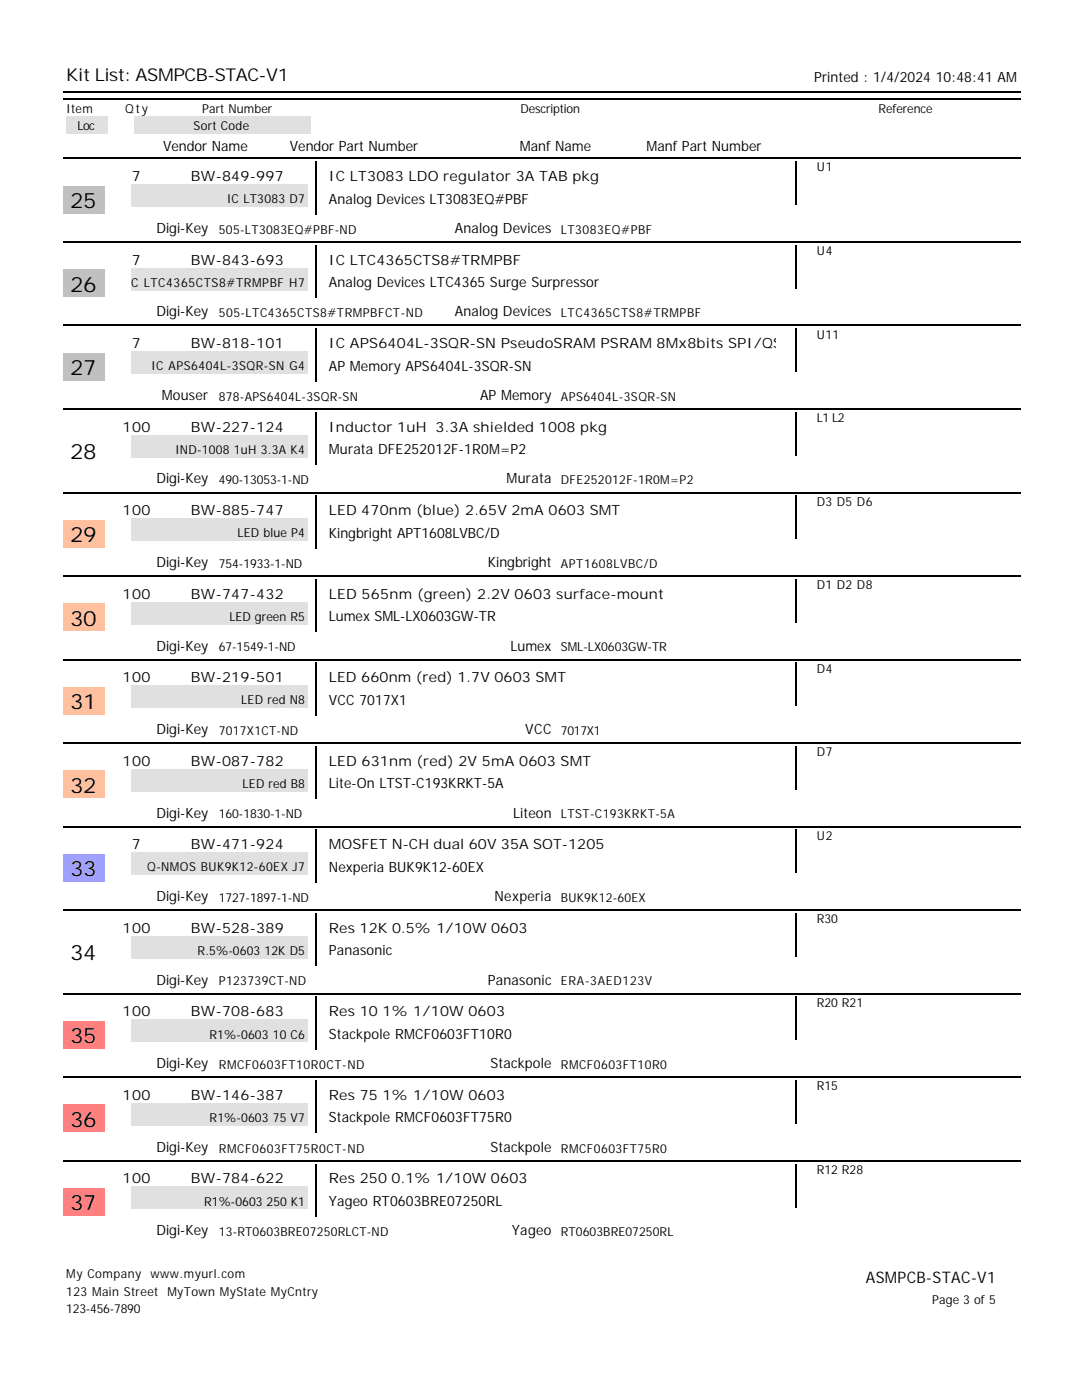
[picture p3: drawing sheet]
<svg xmlns="http://www.w3.org/2000/svg" width="216mm" height="279mm" viewBox="0 0 216 279" stroke-linecap="round" stroke-linejoin="round" font-family="sans-serif">
<defs><g id="words">
<g font-size="4.2">
<text x="14" y="41.5">25</text>
<text x="14" y="58.2">26</text>
<text x="14" y="74.9">27</text>
<text x="14" y="91.5">28</text>
<text x="14" y="108.2">29</text>
<text x="14" y="124.9">30</text>
<text x="14" y="141.6">31</text>
<text x="14" y="158.2">32</text>
<text x="14" y="174.9">33</text>
<text x="14" y="191.6">34</text>
<text x="14" y="208.2">35</text>
<text x="14" y="224.9">36</text>
<text x="14" y="241.6">37</text>
</g>
<text font-size="3.5" x="13.2" y="16.2">Kit List: ASMPCB-STAC-V1</text>
<text font-size="3.2" x="172.8" y="256.1">ASMPCB-STAC-V1</text>
<g font-size="2.8">
<text x="162.5" y="16.3">Printed : 1/4/2024 10:48:41 AM</text>
<text x="32.5" y="30.1">Vendor Name</text>
<text x="57.8" y="30.1">Vendor Part Number</text>
<text x="103.7" y="30.1">Manf Name</text>
<text x="129" y="30.1">Manf Part Number</text>
<text x="26.3" y="36.2">7</text>
<text x="38.1" y="36.2">BW-849-997</text>
<text x="65.6" y="36.2">IC LT3083 LDO regulator 3A TAB pkg</text>
<text x="65.6" y="40.7">Analog Devices LT3083EQ#PBF</text>
<text x="31.2" y="46.5">Digi-Key</text>
<text x="90.8" y="46.5">Analog Devices</text>
<text x="26.3" y="52.8">7</text>
<text x="38.1" y="52.8">BW-843-693</text>
<text x="65.6" y="52.8">IC LTC4365CTS8#TRMPBF</text>
<text x="65.6" y="57.3">Analog Devices LTC4365 Surge Surpressor</text>
<text x="31.2" y="63.1">Digi-Key</text>
<text x="90.8" y="63.1">Analog Devices</text>
<text x="26.3" y="69.5">7</text>
<text x="38.1" y="69.5">BW-818-101</text>
<text x="65.6" y="69.5">IC APS6404L-3SQR-SN PseudoSRAM PSRAM 8Mx8bits SPI/QSPI SOP-8</text>
<text x="65.6" y="74">AP Memory APS6404L-3SQR-SN</text>
<text x="32.3" y="79.8">Mouser</text>
<text x="95.8" y="79.8">AP Memory</text>
<text x="24.5" y="86.2">100</text>
<text x="38.1" y="86.2">BW-227-124</text>
<text x="65.6" y="86.2">Inductor 1uH 3.3A shielded 1008 pkg</text>
<text x="65.6" y="90.7">Murata DFE252012F-1R0M=P2</text>
<text x="31.2" y="96.5">Digi-Key</text>
<text x="101.1" y="96.5">Murata</text>
<text x="24.5" y="102.8">100</text>
<text x="38.1" y="102.8">BW-885-747</text>
<text x="65.6" y="102.8">LED 470nm (blue) 2.65V 2mA 0603 SMT</text>
<text x="65.6" y="107.3">Kingbright APT1608LVBC/D</text>
<text x="31.2" y="113.2">Digi-Key</text>
<text x="97.4" y="113.2">Kingbright</text>
<text x="24.5" y="119.5">100</text>
<text x="38.1" y="119.5">BW-747-432</text>
<text x="65.6" y="119.5">LED 565nm (green) 2.2V 0603 surface-mount</text>
<text x="65.6" y="124">Lumex SML-LX0603GW-TR</text>
<text x="31.2" y="129.8">Digi-Key</text>
<text x="101.9" y="129.8">Lumex</text>
<text x="24.5" y="136.2">100</text>
<text x="38.1" y="136.2">BW-219-501</text>
<text x="65.6" y="136.2">LED 660nm (red) 1.7V 0603 SMT</text>
<text x="65.6" y="140.7">VCC 7017X1</text>
<text x="31.2" y="146.5">Digi-Key</text>
<text x="104.8" y="146.5">VCC</text>
<text x="24.5" y="152.8">100</text>
<text x="38.1" y="152.8">BW-087-782</text>
<text x="65.6" y="152.8">LED 631nm (red) 2V 5mA 0603 SMT</text>
<text x="65.6" y="157.3">Lite-On LTST-C193KRKT-5A</text>
<text x="31.2" y="163.2">Digi-Key</text>
<text x="102.4" y="163.2">Liteon</text>
<text x="26.3" y="169.5">7</text>
<text x="38.1" y="169.5">BW-471-924</text>
<text x="65.6" y="169.5">MOSFET N-CH dual 60V 35A SOT-1205</text>
<text x="31.2" y="179.8">Digi-Key</text>
<text x="65.6" y="174">Nexperia BUK9K12-60EX</text>
<text x="98.7" y="179.8">Nexperia</text>
<text x="24.5" y="186.2">100</text>
<text x="38.1" y="186.2">BW-528-389</text>
<text x="65.6" y="186.2">Res 12K 0.5% 1/10W 0603</text>
<text x="65.6" y="190.7">Panasonic</text>
<text x="31.2" y="196.5">Digi-Key</text>
<text x="97.4" y="196.5">Panasonic</text>
<text x="24.5" y="202.8">100</text>
<text x="38.1" y="202.8">BW-708-683</text>
<text x="65.6" y="202.8">Res 10 1% 1/10W 0603</text>
<text x="65.6" y="207.3">Stackpole RMCF0603FT10R0</text>
<text x="31.2" y="213.2">Digi-Key</text>
<text x="97.9" y="213.2">Stackpole</text>
<text x="24.5" y="219.5">100</text>
<text x="38.1" y="219.5">BW-146-387</text>
<text x="65.6" y="219.5">Res 75 1% 1/10W 0603</text>
<text x="65.6" y="224">Stackpole RMCF0603FT75R0</text>
<text x="31.2" y="229.8">Digi-Key</text>
<text x="97.9" y="229.8">Stackpole</text>
<text x="24.5" y="236.2">100</text>
<text x="38.1" y="236.2">BW-784-622</text>
<text x="65.6" y="236.2">Res 250 0.1% 1/10W 0603</text>
<text x="65.6" y="240.7">Yageo RT0603BRE07250RL</text>
<text x="31.2" y="246.5">Digi-Key</text>
<text x="102.1" y="246.5">Yageo</text>
</g>
<g font-size="2.5">
<text x="13.2" y="22.6">Item</text>
<text x="25" y="22.6">Qty</text>
<text x="40.3" y="22.6">Part Number</text>
<text x="103.8" y="22.6">Description</text>
<text x="175.3" y="22.6">Reference</text>
<text x="15.5" y="26">Loc</text>
<text x="38.6" y="26">Sort Code</text>
<text x="163" y="34.2">U1</text>
<text x="45.2" y="40.6">IC LT3083 D7</text>
<text x="43.7" y="46.7">505-LT3083EQ#PBF-ND</text>
<text x="111.9" y="46.7">LT3083EQ#PBF</text>
<text x="163" y="50.9">U4</text>
<text x="25.1" y="57.2">IC LTC4365CTS8#TRMPBF H7</text>
<text x="43.7" y="63.3">505-LTC4365CTS8#TRMPBFCT-ND</text>
<text x="111.9" y="63.3">LTC4365CTS8#TRMPBF</text>
<text x="163" y="67.6">U11</text>
<text x="30.2" y="73.9">IC APS6404L-3SQR-SN G4</text>
<text x="43.7" y="80">878-APS6404L-3SQR-SN</text>
<text x="111.9" y="80">APS6404L-3SQR-SN</text>
<text x="163" y="84.2">L1 L2</text>
<text x="34.9" y="90.6">IND-1008 1uH 3.3A K4</text>
<text x="43.7" y="96.7">490-13053-1-ND</text>
<text x="111.9" y="96.7">DFE252012F-1R0M=P2</text>
<text x="163" y="100.9">D3 D5 D6</text>
<text x="47.4" y="107.2">LED blue P4</text>
<text x="43.7" y="113.3">754-1933-1-ND</text>
<text x="111.9" y="113.3">APT1608LVBC/D</text>
<text x="163" y="117.6">D1 D2 D8</text>
<text x="45.8" y="123.9">LED green R5</text>
<text x="43.7" y="130">67-1549-1-ND</text>
<text x="111.9" y="130">SML-LX0603GW-TR</text>
<text x="163" y="134.2">D4</text>
<text x="48.2" y="140.6">LED red N8</text>
<text x="43.7" y="146.7">7017X1CT-ND</text>
<text x="111.9" y="146.7">7017X1</text>
<text x="163" y="150.9">D7</text>
<text x="48.4" y="157.3">LED red B8</text>
<text x="43.7" y="163.3">160-1830-1-ND</text>
<text x="111.9" y="163.3">LTST-C193KRKT-5A</text>
<text x="163" y="167.6">U2</text>
<text x="29.4" y="173.9">Q-NMOS BUK9K12-60EX J7</text>
<text x="43.7" y="180">1727-1897-1-ND</text>
<text x="111.9" y="180">BUK9K12-60EX</text>
<text x="163" y="184.2">R30</text>
<text x="39.4" y="190.6">R.5%-0603 12K D5</text>
<text x="43.7" y="196.7">P123739CT-ND</text>
<text x="111.9" y="196.7">ERA-3AED123V</text>
<text x="163" y="200.9">R20 R21</text>
<text x="41.8" y="207.3">R1%-0603 10 C6</text>
<text x="43.7" y="213.3">RMCF0603FT10R0CT-ND</text>
<text x="111.9" y="213.3">RMCF0603FT10R0</text>
<text x="163" y="217.6">R15</text>
<text x="41.8" y="223.9">R1%-0603 75 V7</text>
<text x="43.7" y="230">RMCF0603FT75R0CT-ND</text>
<text x="111.9" y="230">RMCF0603FT75R0</text>
<text x="163" y="234.2">R12 R28</text>
<text x="40.7" y="240.6">R1%-0603 250 K1</text>
<text x="43.7" y="246.7">13-RT0603BRE07250RLCT-ND</text>
<text x="111.9" y="246.7">RT0603BRE07250RL</text>
<text x="13.2" y="255.1">My Company</text>
<text x="30" y="255.1">www.myurl.com</text>
<text x="13.2" y="258.6">123 Main Street MyTown MyState MyCntry</text>
<text x="13.2" y="262">123-456-7890</text>
<text x="186" y="260.2">Page 3 of 5</text>
</g>
</g></defs>
<path d="M12.7 18.4h191" fill="none" stroke="#000" stroke-width=".26"/>
<g fill="#fff">
<path d="M27 27h28v4h-28z"/>
<path d="M56.6 27h28.1v4h-28.1z"/>
<path d="M96.8 27h28.1v4h-28.1z"/>
<path d="M126.5 27h28.3v4h-28.3z"/>
</g>
<path d="M12.7 19.7h191" fill="none" stroke="#000" stroke-width=".26"/>
<g fill="#e0e0e0">
<path d="M13.2 23.3h8.2v3.4h-8.2z"/>
<path d="M26.7 23.3h35.2v3.4h-35.2z"/>
</g>
<g fill="#fff">
<path d="M65.1 32.5h89.7v4.5h-89.7z"/>
<path d="M65.1 37h89.7v4.5h-89.7z"/>
</g>
<path d="M158.9 32.3v10.6" fill="none" stroke="#000" stroke-width=".26"/>
<path d="M26.2 36.8h35.2v4.5h-35.2z" fill="#e0e0e0"/>
<path d="M14 42.9h28.1v4.5h-28.1z" fill="#fff"/>
<path d="M63.1 32.3v10.6" fill="none" stroke="#000" stroke-width=".26"/>
<g fill="#fff">
<path d="M43.1 42.9h45v4.5h-45z"/>
<path d="M88.9 42.9h21.7v4.5h-21.7z"/>
<path d="M111.4 42.9h45v4.5h-45z"/>
</g>
<path d="M12.7 31.6h191" fill="none" stroke="#000" stroke-width=".26"/>
<path d="M12.7 37h8.2v5.6h-8.2z" fill="#c0c0c0"/>
<g fill="#fff">
<path d="M158 41h40.4v6.1h-40.4z"/>
<path d="M65.1 49.2h89.7v4.5h-89.7z"/>
<path d="M65.1 53.7h89.7v4.5h-89.7z"/>
</g>
<path d="M158.9 48.9v10.6" fill="none" stroke="#000" stroke-width=".26"/>
<path d="M26.2 53.4h35.2v4.5h-35.2z" fill="#e0e0e0"/>
<path d="M14 59.5h28.1v4.5h-28.1z" fill="#fff"/>
<path d="M63.1 48.9v10.6" fill="none" stroke="#000" stroke-width=".26"/>
<g fill="#fff">
<path d="M43.1 59.5h45v4.5h-45z"/>
<path d="M88.9 59.5h21.7v4.5h-21.7z"/>
<path d="M111.4 59.5h45v4.5h-45z"/>
</g>
<path d="M12.7 48.3h191" fill="none" stroke="#000" stroke-width=".26"/>
<path d="M12.7 53.7h8.2v5.6h-8.2z" fill="#c0c0c0"/>
<g fill="#fff">
<path d="M158 57.7h40.4v6.1h-40.4z"/>
<path d="M65.1 65.9h89.7v4.5h-89.7z"/>
<path d="M65.1 70.4h89.7v4.5h-89.7z"/>
</g>
<path d="M158.9 65.6v10.6" fill="none" stroke="#000" stroke-width=".26"/>
<path d="M26.2 70.1h35.2v4.5h-35.2z" fill="#e0e0e0"/>
<path d="M14 76.2h28.1v4.5h-28.1z" fill="#fff"/>
<path d="M63.1 65.6v10.6" fill="none" stroke="#000" stroke-width=".26"/>
<g fill="#fff">
<path d="M43.1 76.2h45v4.5h-45z"/>
<path d="M88.9 76.2h21.7v4.5h-21.7z"/>
<path d="M111.4 76.2h45v4.5h-45z"/>
</g>
<path d="M12.7 65h191" fill="none" stroke="#000" stroke-width=".26"/>
<path d="M12.7 70.4h8.2v5.5h-8.2z" fill="#c0c0c0"/>
<g fill="#fff">
<path d="M158 74.3h40.4v6.1h-40.4z"/>
<path d="M65.1 82.5h89.7v4.5h-89.7z"/>
<path d="M65.1 87h89.7v4.5h-89.7z"/>
</g>
<path d="M158.9 82.3v10.6" fill="none" stroke="#000" stroke-width=".26"/>
<path d="M26.2 86.8h35.2v4.5h-35.2z" fill="#e0e0e0"/>
<path d="M14 92.9h28.1v4.5h-28.1z" fill="#fff"/>
<path d="M63.1 82.3v10.6" fill="none" stroke="#000" stroke-width=".26"/>
<g fill="#fff">
<path d="M43.1 92.9h45v4.5h-45z"/>
<path d="M88.9 92.9h21.7v4.5h-21.7z"/>
<path d="M111.4 92.9h45v4.5h-45z"/>
</g>
<path d="M12.7 81.6h191" fill="none" stroke="#000" stroke-width=".26"/>
<g fill="#fff">
<path d="M12.7 87h8.2v5.6h-8.2z"/>
<path d="M158 91h40.4v6.1h-40.4z"/>
<path d="M65.1 99.2h89.7v4.5h-89.7z"/>
<path d="M65.1 103.7h89.7v4.5h-89.7z"/>
</g>
<path d="M158.9 99v10.5" fill="none" stroke="#000" stroke-width=".26"/>
<path d="M26.2 103.5h35.2v4.4h-35.2z" fill="#e0e0e0"/>
<path d="M14 109.5h28.1v4.5h-28.1z" fill="#fff"/>
<path d="M63.1 99v10.5" fill="none" stroke="#000" stroke-width=".26"/>
<g fill="#fff">
<path d="M43.1 109.5h45v4.5h-45z"/>
<path d="M88.9 109.5h21.7v4.5h-21.7z"/>
<path d="M111.4 109.5h45v4.5h-45z"/>
</g>
<path d="M12.7 98.3h191" fill="none" stroke="#000" stroke-width=".26"/>
<path d="M12.7 103.7h8.2v5.6h-8.2z" fill="#ffc0a0"/>
<g fill="#fff">
<path d="M158 107.7h40.4v6.1h-40.4z"/>
<path d="M65.1 115.9h89.7v4.5h-89.7z"/>
<path d="M65.1 120.4h89.7v4.5h-89.7z"/>
</g>
<path d="M158.9 115.6v10.6" fill="none" stroke="#000" stroke-width=".26"/>
<path d="M26.2 120.1h35.2v4.5h-35.2z" fill="#e0e0e0"/>
<path d="M14 126.2h28.1v4.5h-28.1z" fill="#fff"/>
<path d="M63.1 115.6v10.6" fill="none" stroke="#000" stroke-width=".26"/>
<g fill="#fff">
<path d="M43.1 126.2h45v4.5h-45z"/>
<path d="M88.9 126.2h21.7v4.5h-21.7z"/>
<path d="M111.4 126.2h45v4.5h-45z"/>
</g>
<path d="M12.7 115h191" fill="none" stroke="#000" stroke-width=".26"/>
<path d="M12.7 120.4h8.2v5.5h-8.2z" fill="#ffc0a0"/>
<g fill="#fff">
<path d="M158 124.4h40.4v6h-40.4z"/>
<path d="M65.1 132.6h89.7v4.5h-89.7z"/>
<path d="M65.1 137.1h89.7v4.5h-89.7z"/>
</g>
<path d="M158.9 132.3v10.6" fill="none" stroke="#000" stroke-width=".26"/>
<path d="M26.2 136.8h35.2v4.5h-35.2z" fill="#e0e0e0"/>
<path d="M14 142.9h28.1v4.5h-28.1z" fill="#fff"/>
<path d="M63.1 132.3v10.6" fill="none" stroke="#000" stroke-width=".26"/>
<g fill="#fff">
<path d="M43.1 142.9h45v4.5h-45z"/>
<path d="M88.9 142.9h21.7v4.5h-21.7z"/>
<path d="M111.4 142.9h45v4.5h-45z"/>
</g>
<path d="M12.7 131.6h191" fill="none" stroke="#000" stroke-width=".26"/>
<path d="M12.7 137.1h8.2v5.5h-8.2z" fill="#ffc0a0"/>
<g fill="#fff">
<path d="M158 141h40.4v6.1h-40.4z"/>
<path d="M65.1 149.2h89.7v4.5h-89.7z"/>
<path d="M65.1 153.7h89.7v4.5h-89.7z"/>
</g>
<path d="M158.9 149v10.5" fill="none" stroke="#000" stroke-width=".26"/>
<path d="M26.2 153.5h35.2v4.5h-35.2z" fill="#e0e0e0"/>
<path d="M14 159.5h28.1v4.5h-28.1z" fill="#fff"/>
<path d="M63.1 149v10.5" fill="none" stroke="#000" stroke-width=".26"/>
<g fill="#fff">
<path d="M43.1 159.5h45v4.5h-45z"/>
<path d="M88.9 159.5h21.7v4.5h-21.7z"/>
<path d="M111.4 159.5h45v4.5h-45z"/>
</g>
<path d="M12.7 148.3h191" fill="none" stroke="#000" stroke-width=".26"/>
<path d="M12.7 153.7h8.2v5.6h-8.2z" fill="#ffc0a0"/>
<g fill="#fff">
<path d="M158 157.7h40.4v6.1h-40.4z"/>
<path d="M65.1 165.9h89.7v4.5h-89.7z"/>
<path d="M65.1 170.4h89.7v4.5h-89.7z"/>
</g>
<path d="M158.9 165.6v10.6" fill="none" stroke="#000" stroke-width=".26"/>
<path d="M26.2 170.1h35.2v4.5h-35.2z" fill="#e0e0e0"/>
<path d="M14 176.2h28.1v4.5h-28.1z" fill="#fff"/>
<path d="M63.1 165.6v10.6" fill="none" stroke="#000" stroke-width=".26"/>
<g fill="#fff">
<path d="M43.1 176.2h45v4.5h-45z"/>
<path d="M88.9 176.2h21.7v4.5h-21.7z"/>
<path d="M111.4 176.2h45v4.5h-45z"/>
</g>
<path d="M12.7 165h191" fill="none" stroke="#000" stroke-width=".26"/>
<path d="M12.7 170.4h8.2v5.5h-8.2z" fill="#a0a0ff"/>
<g fill="#fff">
<path d="M158 174.4h40.4v6h-40.4z"/>
<path d="M65.1 182.6h89.7v4.5h-89.7z"/>
<path d="M65.1 187.1h89.7v4.5h-89.7z"/>
</g>
<path d="M158.9 182.3v10.6" fill="none" stroke="#000" stroke-width=".26"/>
<path d="M26.2 186.8h35.2v4.5h-35.2z" fill="#e0e0e0"/>
<path d="M14 192.9h28.1v4.5h-28.1z" fill="#fff"/>
<path d="M63.1 182.3v10.6" fill="none" stroke="#000" stroke-width=".26"/>
<g fill="#fff">
<path d="M43.1 192.9h45v4.5h-45z"/>
<path d="M88.9 192.9h21.7v4.5h-21.7z"/>
<path d="M111.4 192.9h45v4.5h-45z"/>
</g>
<path d="M12.7 181.6h191" fill="none" stroke="#000" stroke-width=".26"/>
<g fill="#fff">
<path d="M12.7 187.1h8.2v5.5h-8.2z"/>
<path d="M158 191h40.4v6.1h-40.4z"/>
<path d="M65.1 199.2h89.7v4.5h-89.7z"/>
<path d="M65.1 203.7h89.7v4.5h-89.7z"/>
</g>
<path d="M158.9 199v10.5" fill="none" stroke="#000" stroke-width=".26"/>
<path d="M26.2 203.5h35.2v4.5h-35.2z" fill="#e0e0e0"/>
<path d="M14 209.5h28.1v4.5h-28.1z" fill="#fff"/>
<path d="M63.1 199v10.5" fill="none" stroke="#000" stroke-width=".26"/>
<g fill="#fff">
<path d="M43.1 209.5h45v4.5h-45z"/>
<path d="M88.9 209.5h21.7v4.5h-21.7z"/>
<path d="M111.4 209.5h45v4.5h-45z"/>
</g>
<path d="M12.7 198.3h191" fill="none" stroke="#000" stroke-width=".26"/>
<path d="M12.7 203.7h8.2v5.6h-8.2z" fill="#ff8080"/>
<g fill="#fff">
<path d="M158 207.7h40.4v6.1h-40.4z"/>
<path d="M65.1 215.9h89.7v4.5h-89.7z"/>
<path d="M65.1 220.4h89.7v4.5h-89.7z"/>
</g>
<path d="M158.9 215.6v10.6" fill="none" stroke="#000" stroke-width=".26"/>
<path d="M26.2 220.1h35.2v4.5h-35.2z" fill="#e0e0e0"/>
<path d="M14 226.2h28.1v4.5h-28.1z" fill="#fff"/>
<path d="M63.1 215.6v10.6" fill="none" stroke="#000" stroke-width=".26"/>
<g fill="#fff">
<path d="M43.1 226.2h45v4.5h-45z"/>
<path d="M88.9 226.2h21.7v4.5h-21.7z"/>
<path d="M111.4 226.2h45v4.5h-45z"/>
</g>
<path d="M12.7 215h191" fill="none" stroke="#000" stroke-width=".26"/>
<path d="M12.7 220.4h8.2v5.6h-8.2z" fill="#ff8080"/>
<g fill="#fff">
<path d="M158 224.4h40.4v6.1h-40.4z"/>
<path d="M65.1 232.6h89.7v4.5h-89.7z"/>
<path d="M65.1 237.1h89.7v4.5h-89.7z"/>
</g>
<path d="M158.9 232.3v10.6" fill="none" stroke="#000" stroke-width=".26"/>
<path d="M26.2 236.8h35.2v4.5h-35.2z" fill="#e0e0e0"/>
<path d="M14 242.9h28.1v4.5h-28.1z" fill="#fff"/>
<path d="M63.1 232.3v10.6" fill="none" stroke="#000" stroke-width=".26"/>
<g fill="#fff">
<path d="M43.1 242.9h45v4.5h-45z"/>
<path d="M88.9 242.9h21.7v4.5h-21.7z"/>
<path d="M111.4 242.9h45v4.5h-45z"/>
</g>
<path d="M12.7 231.6h191" fill="none" stroke="#000" stroke-width=".26"/>
<path d="M12.7 237.1h8.2v5.5h-8.2z" fill="#ff8080"/>
<path d="M158 241h40.4v6.1h-40.4z" fill="#fff"/>
<use href="#words"/>
</svg>
